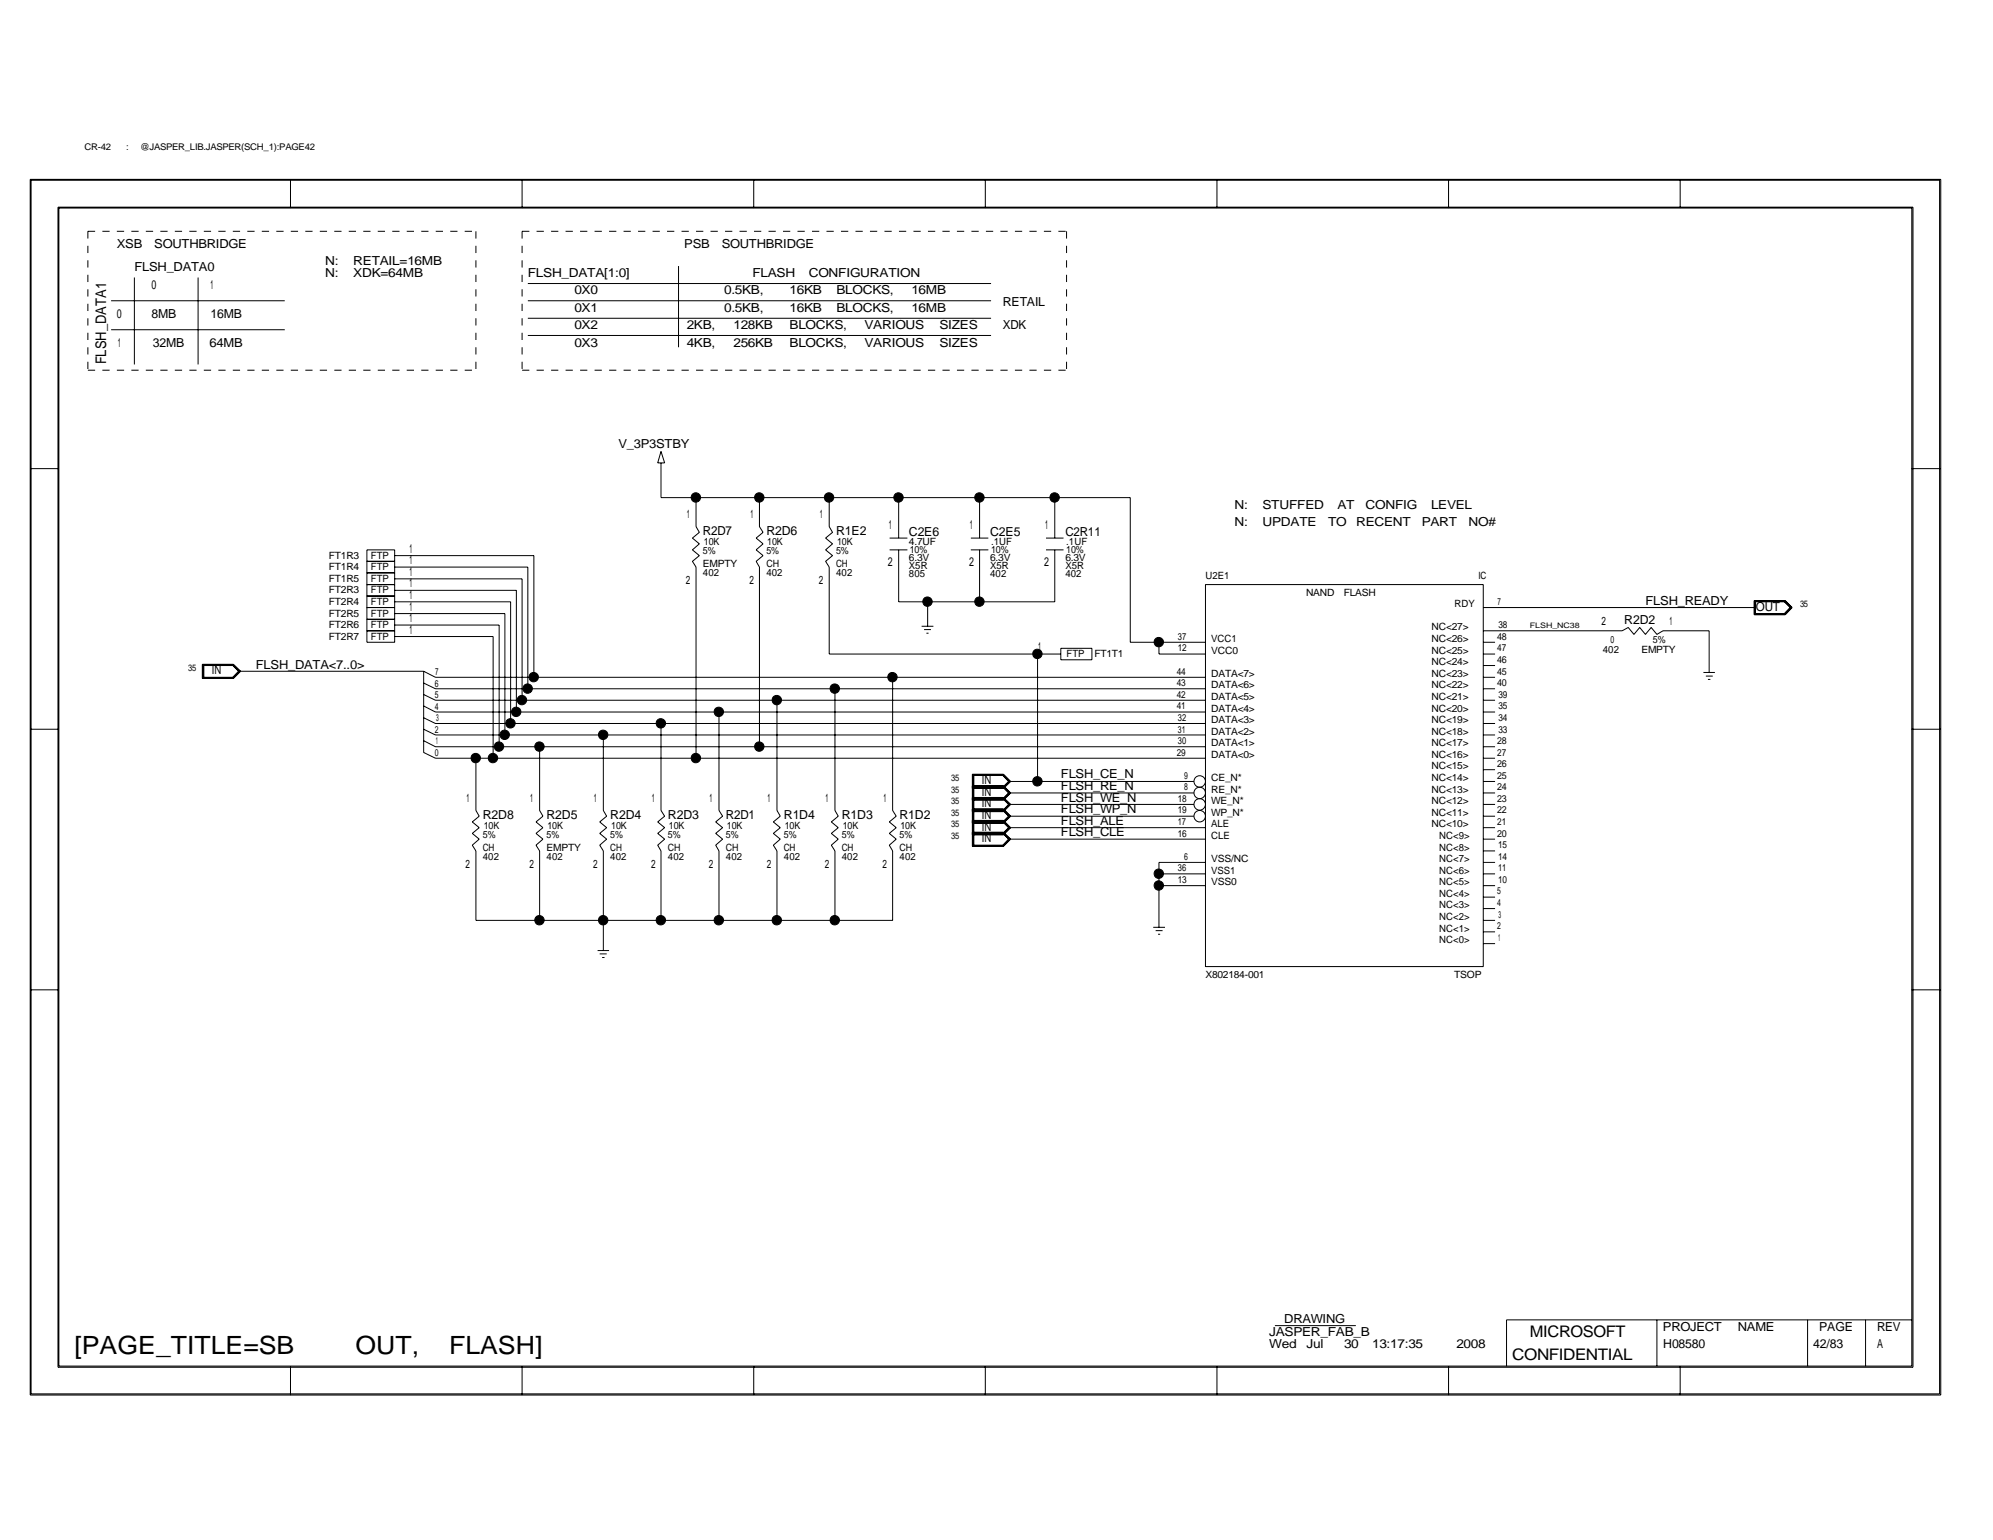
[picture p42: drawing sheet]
<svg xmlns="http://www.w3.org/2000/svg" width="279mm" height="216mm" viewBox="0 0 279 216" stroke-linecap="round" stroke-linejoin="round" font-family="sans-serif">
<defs><g id="words">
<g font-size="3.5">
<text x="10.5" y="189.8">[PAGE_TITLE=SB</text>
<text x="49.8" y="189.8">OUT,</text>
<text x="62.9" y="189.8">FLASH]</text>
</g>
<g font-size="2.2">
<text x="212" y="190.7">CONFIDENTIAL</text>
<text x="214.5" y="187.4">MICROSOFT</text>
</g>
<text font-size="2" x="14.9" y="51.1" transform="rotate(-90 14.9 51.1)">FLSH_DATA1</text>
<g font-size="1.7">
<text x="16.4" y="34.8">XSB</text>
<text x="21.6" y="34.8">SOUTHBRIDGE</text>
<text x="95.9" y="34.8">PSB</text>
<text x="101.2" y="34.8">SOUTHBRIDGE</text>
<text x="18.8" y="38">FLSH_DATA0</text>
<text x="21.3" y="40.5">0</text>
<text x="29.5" y="40.5">1</text>
<text x="45.6" y="37.2">N:</text>
<text x="45.6" y="38.8">N:</text>
<text x="49.5" y="37.2">RETAIL=16MB</text>
<text x="49.5" y="38.8">XDK=64MB</text>
<text x="74" y="38.8">FLSH_DATA[1:0]</text>
<text x="80.5" y="41.3">0X0</text>
<text x="101.5" y="41.3">0.5KB,</text>
<text x="105.5" y="38.8">FLASH</text>
<text x="110.7" y="41.3">16KB</text>
<text x="113.4" y="38.8">CONFIGURATION</text>
<text x="117.3" y="41.3">BLOCKS,</text>
<text x="127.8" y="41.3">16MB</text>
<text x="16.4" y="44.5">0</text>
<text x="21.3" y="44.5">8MB</text>
<text x="29.5" y="44.5">16MB</text>
<text x="80.5" y="46.1">0X2</text>
<text x="80.5" y="43.7">0X1</text>
<text x="96.3" y="46.1">2KB,</text>
<text x="101.5" y="43.7">0.5KB,</text>
<text x="102.8" y="46.1">128KB</text>
<text x="110.7" y="46.1">BLOCKS,</text>
<text x="110.7" y="43.7">16KB</text>
<text x="117.3" y="43.7">BLOCKS,</text>
<text x="121.2" y="46.1">VARIOUS</text>
<text x="127.8" y="43.7">16MB</text>
<text x="131.7" y="46.1">SIZES</text>
<text x="140.6" y="42.9">RETAIL</text>
<text x="140.6" y="46.1">XDK</text>
<text x="16.5" y="48.6">1</text>
<text x="21.4" y="48.6">32MB</text>
<text x="29.4" y="48.6">64MB</text>
<text x="80.5" y="48.6">0X3</text>
<text x="96.3" y="48.6">4KB,</text>
<text x="102.8" y="48.6">256KB</text>
<text x="110.7" y="48.6">BLOCKS,</text>
<text x="121.2" y="48.6">VARIOUS</text>
<text x="131.7" y="48.6">SIZES</text>
<text x="86.7" y="62.8">V_3P3STBY</text>
<text x="173.1" y="71.3">N:</text>
<text x="177" y="71.3">STUFFED</text>
<text x="187.5" y="71.3">AT</text>
<text x="191.4" y="71.3">CONFIG</text>
<text x="200.6" y="71.3">LEVEL</text>
<text x="57.4" y="77.5">1</text>
<text x="98.6" y="75.1">R2D7</text>
<text x="107.4" y="75.1">R2D6</text>
<text x="117.2" y="75.1">R1E2</text>
<text x="124.6" y="74.2">1</text>
<text x="127.4" y="75.2">C2E6</text>
<text x="136" y="74.2">1</text>
<text x="138.8" y="75.2">C2E5</text>
<text x="146.5" y="74.2">1</text>
<text x="149.4" y="75.2">C2R11</text>
<text x="173.1" y="73.7">N:</text>
<text x="177" y="73.7">UPDATE</text>
<text x="186.2" y="73.7">TO</text>
<text x="190.1" y="73.7">RECENT</text>
<text x="199.3" y="73.7">PART</text>
<text x="205.9" y="73.7">NO#</text>
<text x="57.4" y="79.1">1</text>
<text x="57.4" y="80.7">1</text>
<text x="57.4" y="82.3">1</text>
<text x="57.4" y="84">1</text>
<text x="124.5" y="79.4">2</text>
<text x="135.8" y="79.4">2</text>
<text x="146.4" y="79.4">2</text>
<text x="57.4" y="85.6">1</text>
<text x="57.4" y="87.2">1</text>
<text x="57.4" y="88.9">1</text>
<text x="227.7" y="87.5">R2D2</text>
<text x="230.7" y="84.8">FLSH_READY</text>
<text x="246.2" y="85.6">OUT</text>
<text x="29.7" y="94.5">IN</text>
<text x="35.9" y="93.7">FLSH_DATA&lt;7..0&gt;</text>
<text x="145.5" y="91.3">1</text>
<text x="137.6" y="113.2">IN</text>
<text x="137.6" y="111.5">IN</text>
<text x="137.6" y="109.9">IN</text>
<text x="148.7" y="110.7">FLSH_RE_N</text>
<text x="148.7" y="112.4">FLSH_WE_N</text>
<text x="148.7" y="109.1">FLSH_CE_N</text>
<text x="67.7" y="114.8">R2D8</text>
<text x="76.6" y="114.8">R2D5</text>
<text x="85.6" y="114.8">R2D4</text>
<text x="93.6" y="114.8">R2D3</text>
<text x="101.8" y="114.8">R2D1</text>
<text x="109.9" y="114.8">R1D4</text>
<text x="118" y="114.8">R1D3</text>
<text x="126.1" y="114.8">R1D2</text>
<text x="137.6" y="118.1">IN</text>
<text x="137.6" y="114.8">IN</text>
<text x="137.6" y="116.5">IN</text>
<text x="148.7" y="114">FLSH_WP_N</text>
<text x="148.7" y="117.3">FLSH_CLE</text>
<text x="148.7" y="115.6">FLSH_ALE</text>
<text x="180" y="185.4">DRAWING</text>
<text x="177.9" y="189">Wed</text>
<text x="177.9" y="187.4">JASPER_FAB_B</text>
<text x="183.2" y="189">Jul</text>
<text x="188.4" y="189">30</text>
<text x="192.4" y="189">13:17:35</text>
<text x="204.2" y="189">2008</text>
<text x="233.1" y="186.6">PROJECT</text>
<text x="233.2" y="189">H08580</text>
<text x="243.6" y="186.6">NAME</text>
<text x="254.2" y="189">42/83</text>
<text x="255" y="186.6">PAGE</text>
<text x="263.1" y="189">A</text>
<text x="263.1" y="186.6">REV</text>
</g>
<g font-size="1.6">
<text x="96.3" y="72.6">1</text>
<text x="105.2" y="72.6">1</text>
<text x="114.9" y="72.6">1</text>
<text x="96.1" y="81.9">2</text>
<text x="105.1" y="81.9">2</text>
<text x="114.8" y="81.9">2</text>
<text x="224.5" y="87.6">2</text>
<text x="234.1" y="87.6">1</text>
<text x="65.4" y="112.4">1</text>
<text x="74.3" y="112.4">1</text>
<text x="83.3" y="112.4">1</text>
<text x="91.4" y="112.4">1</text>
<text x="99.5" y="112.4">1</text>
<text x="107.6" y="112.4">1</text>
<text x="115.7" y="112.4">1</text>
<text x="123.9" y="112.4">1</text>
<text x="65.3" y="121.7">2</text>
<text x="74.2" y="121.7">2</text>
<text x="83.1" y="121.7">2</text>
<text x="91.3" y="121.7">2</text>
<text x="99.4" y="121.7">2</text>
<text x="107.5" y="121.7">2</text>
<text x="115.6" y="121.7">2</text>
<text x="123.7" y="121.7">2</text>
</g>
<g font-size="1.4">
<text x="98.6" y="77.7">5%</text>
<text x="98.7" y="76.4">10K</text>
<text x="107.4" y="77.7">5%</text>
<text x="107.6" y="76.4">10K</text>
<text x="117.2" y="77.7">5%</text>
<text x="117.3" y="76.4">10K</text>
<text x="127.4" y="76.4">4.7UF</text>
<text x="127.6" y="77.5">10%</text>
<text x="138.9" y="77.5">10%</text>
<text x="138.9" y="76.4">.1UF</text>
<text x="149.5" y="76.4">.1UF</text>
<text x="149.5" y="77.5">10%</text>
<text x="46.1" y="78.3">FT1R3</text>
<text x="46.1" y="80">FT1R4</text>
<text x="46.1" y="81.6">FT1R5</text>
<text x="46.1" y="83.2">FT2R3</text>
<text x="52" y="78.3">FTP</text>
<text x="52" y="80">FTP</text>
<text x="52" y="81.6">FTP</text>
<text x="52" y="83.2">FTP</text>
<text x="98.6" y="80.8">402</text>
<text x="98.6" y="79.5">EMPTY</text>
<text x="107.4" y="79.5">CH</text>
<text x="107.4" y="80.8">402</text>
<text x="117.2" y="79.5">CH</text>
<text x="117.2" y="80.8">402</text>
<text x="127.4" y="80.9">805</text>
<text x="127.4" y="79.8">X5R</text>
<text x="127.4" y="78.7">6.3V</text>
<text x="138.8" y="79.8">X5R</text>
<text x="138.8" y="80.9">402</text>
<text x="138.8" y="78.7">6.3V</text>
<text x="149.4" y="78.7">6.3V</text>
<text x="149.4" y="80.9">402</text>
<text x="149.4" y="79.8">X5R</text>
<text x="169" y="81.1">U2E1</text>
<text x="183.1" y="83.5">NAND</text>
<text x="188.4" y="83.5">FLASH</text>
<text x="207.3" y="81.1">IC</text>
<text x="46.1" y="84.8">FT2R4</text>
<text x="46.1" y="86.4">FT2R5</text>
<text x="46.1" y="88.1">FT2R6</text>
<text x="46.1" y="89.7">FT2R7</text>
<text x="52" y="84.8">FTP</text>
<text x="52" y="86.4">FTP</text>
<text x="52" y="88.1">FTP</text>
<text x="52" y="89.7">FTP</text>
<text x="165.1" y="89.7">37</text>
<text x="200.7" y="88.4">NC&lt;27&gt;</text>
<text x="203.9" y="85.1">RDY</text>
<text x="209.9" y="89.7">48</text>
<text x="209.9" y="84.8">7</text>
<text x="210.1" y="88.1">38</text>
<text x="61" y="94.6">7</text>
<text x="149.5" y="92.1">FTP</text>
<text x="153.4" y="92.1">FT1T1</text>
<text x="165" y="94.6">44</text>
<text x="165.1" y="91.3">12</text>
<text x="169.8" y="90">VCC1</text>
<text x="169.8" y="91.7">VCC0</text>
<text x="169.8" y="94.9">DATA&lt;7&gt;</text>
<text x="200.7" y="94.9">NC&lt;23&gt;</text>
<text x="200.7" y="93.3">NC&lt;24&gt;</text>
<text x="200.7" y="91.7">NC&lt;25&gt;</text>
<text x="200.7" y="90">NC&lt;26&gt;</text>
<text x="209.9" y="94.6">45</text>
<text x="209.9" y="92.9">46</text>
<text x="209.9" y="91.3">47</text>
<text x="224.7" y="91.5">402</text>
<text x="225.8" y="90.2">0</text>
<text x="230.1" y="91.5">EMPTY</text>
<text x="231.7" y="90.2">5%</text>
<text x="61" y="97.9">5</text>
<text x="61" y="99.5">4</text>
<text x="61" y="96.3">6</text>
<text x="61.1" y="101.1">3</text>
<text x="165" y="99.4">41</text>
<text x="165" y="97.8">42</text>
<text x="165" y="96.2">43</text>
<text x="165.1" y="101">32</text>
<text x="169.8" y="96.5">DATA&lt;6&gt;</text>
<text x="169.8" y="98.1">DATA&lt;5&gt;</text>
<text x="169.8" y="99.8">DATA&lt;4&gt;</text>
<text x="169.8" y="101.4">DATA&lt;3&gt;</text>
<text x="200.7" y="101.4">NC&lt;19&gt;</text>
<text x="200.7" y="99.8">NC&lt;20&gt;</text>
<text x="200.7" y="98.1">NC&lt;21&gt;</text>
<text x="200.7" y="96.5">NC&lt;22&gt;</text>
<text x="209.9" y="96.2">40</text>
<text x="210.1" y="101">34</text>
<text x="210.1" y="99.4">35</text>
<text x="210.1" y="97.8">39</text>
<text x="61" y="106">0</text>
<text x="61" y="102.7">2</text>
<text x="61.1" y="104.4">1</text>
<text x="165" y="105.9">29</text>
<text x="165.1" y="104.3">30</text>
<text x="165.1" y="102.7">31</text>
<text x="169.8" y="103">DATA&lt;2&gt;</text>
<text x="169.8" y="104.6">DATA&lt;1&gt;</text>
<text x="169.8" y="106.3">DATA&lt;0&gt;</text>
<text x="200.7" y="107.9">NC&lt;15&gt;</text>
<text x="200.7" y="106.3">NC&lt;16&gt;</text>
<text x="200.7" y="104.6">NC&lt;17&gt;</text>
<text x="200.7" y="103">NC&lt;18&gt;</text>
<text x="209.9" y="107.6">26</text>
<text x="209.9" y="105.9">27</text>
<text x="209.9" y="104.3">28</text>
<text x="210.1" y="102.7">33</text>
<text x="165.1" y="112.4">18</text>
<text x="166" y="109.2">9</text>
<text x="166" y="110.8">8</text>
<text x="169.8" y="112.7">WE_N*</text>
<text x="169.8" y="111.1">RE_N*</text>
<text x="169.8" y="109.5">CE_N*</text>
<text x="200.7" y="112.7">NC&lt;12&gt;</text>
<text x="200.7" y="111.1">NC&lt;13&gt;</text>
<text x="200.7" y="109.5">NC&lt;14&gt;</text>
<text x="209.9" y="112.4">23</text>
<text x="209.9" y="110.8">24</text>
<text x="209.9" y="109.2">25</text>
<text x="67.7" y="117.5">5%</text>
<text x="67.7" y="119.3">CH</text>
<text x="67.8" y="116.2">10K</text>
<text x="76.6" y="119.3">EMPTY</text>
<text x="76.6" y="117.5">5%</text>
<text x="76.8" y="116.2">10K</text>
<text x="85.6" y="117.5">5%</text>
<text x="85.6" y="119.3">CH</text>
<text x="85.7" y="116.2">10K</text>
<text x="93.6" y="119.3">CH</text>
<text x="93.6" y="117.5">5%</text>
<text x="93.8" y="116.2">10K</text>
<text x="101.8" y="117.5">5%</text>
<text x="101.8" y="119.3">CH</text>
<text x="101.9" y="116.2">10K</text>
<text x="109.9" y="119.3">CH</text>
<text x="109.9" y="117.5">5%</text>
<text x="110" y="116.2">10K</text>
<text x="118" y="117.5">5%</text>
<text x="118" y="119.3">CH</text>
<text x="118.2" y="116.2">10K</text>
<text x="126.1" y="119.3">CH</text>
<text x="126.1" y="117.5">5%</text>
<text x="126.2" y="116.2">10K</text>
<text x="165.1" y="115.7">17</text>
<text x="165.1" y="117.3">16</text>
<text x="165.1" y="114">19</text>
<text x="169.8" y="114.4">WP_N*</text>
<text x="169.8" y="116">ALE</text>
<text x="169.8" y="117.6">CLE</text>
<text x="200.7" y="116">NC&lt;10&gt;</text>
<text x="200.7" y="114.4">NC&lt;11&gt;</text>
<text x="201.8" y="119.3">NC&lt;8&gt;</text>
<text x="201.8" y="117.6">NC&lt;9&gt;</text>
<text x="209.9" y="117.3">20</text>
<text x="209.9" y="115.7">21</text>
<text x="209.9" y="114">22</text>
<text x="210" y="118.9">15</text>
<text x="67.7" y="120.5">402</text>
<text x="76.6" y="120.5">402</text>
<text x="85.6" y="120.5">402</text>
<text x="93.6" y="120.5">402</text>
<text x="101.8" y="120.5">402</text>
<text x="109.9" y="120.5">402</text>
<text x="118" y="120.5">402</text>
<text x="126.1" y="120.5">402</text>
<text x="165.1" y="123.8">13</text>
<text x="165.1" y="122.2">36</text>
<text x="166" y="120.5">6</text>
<text x="169.8" y="124.1">VSS0</text>
<text x="169.8" y="122.5">VSS1</text>
<text x="169.8" y="120.9">VSS/NC</text>
<text x="201.8" y="125.7">NC&lt;4&gt;</text>
<text x="201.8" y="124.1">NC&lt;5&gt;</text>
<text x="201.8" y="122.5">NC&lt;6&gt;</text>
<text x="201.8" y="120.9">NC&lt;7&gt;</text>
<text x="209.9" y="125.4">5</text>
<text x="210" y="123.8">10</text>
<text x="210" y="122.2">11</text>
<text x="210" y="120.5">14</text>
<text x="201.8" y="130.6">NC&lt;1&gt;</text>
<text x="201.8" y="129">NC&lt;2&gt;</text>
<text x="201.8" y="127.3">NC&lt;3&gt;</text>
<text x="209.9" y="130.3">2</text>
<text x="209.9" y="127">4</text>
<text x="210" y="131.9">1</text>
<text x="210.1" y="128.7">3</text>
<text x="169" y="137.1">X802184-001</text>
<text x="201.8" y="132.2">NC&lt;0&gt;</text>
<text x="203.9" y="137.1">TSOP</text>
</g>
<g font-size="1.3">
<text x="11.9" y="21">CR-42</text>
<text x="17.7" y="21">:</text>
<text x="19.6" y="21">@JASPER_LIB.JASPER(SCH_1):PAGE42</text>
<text x="252.3" y="85.1">35</text>
<text x="26.4" y="94.1">35</text>
<text x="133.3" y="111.1">35</text>
<text x="133.3" y="112.7">35</text>
<text x="133.3" y="109.5">35</text>
<text x="133.3" y="114.4">35</text>
<text x="133.3" y="117.6">35</text>
<text x="133.3" y="116">35</text>
</g>
<text font-size="1.1" x="214.5" y="88.1">FLSH_NC38</text>
</g></defs>
<path d="M12.3 32.4v19.5M12.3 32.4h54.4M66.7 32.4v19.5M73.2 32.4h76.3M73.2 32.4v19.5M149.5 32.4v19.5M12.3 51.9h54.4M73.2 51.9h76.3" fill="none" stroke="#000" stroke-width=".14" stroke-dasharray="1 1 1 1 1 1 1 1" stroke-linecap="butt"/>
<g fill="none" stroke="#000" stroke-width=".14">
<path d="M4.2 25.1h267.9v170.5h-267.9zM4.4 25.3h267.5v170.1h-267.5zM8.1 29h260.1v162.7h-260.1zM8.3 29.2h259.7v162.3h-259.7zM18.8 38.9v12.2M27.8 38.9v12.2M40.7 25.1v4.1M73.2 25.1v4.1M74 39.8h64.9M95.1 37.3v11.4M105.7 25.1v4.1M138.1 25.1v4.1"/>
<path d="M170.6 25.1v4.1M203.1 25.1v4.1M235.5 25.1v4.1M15.6 42.2h24.3M15.6 46.2h24.3M74 42.2h64.9M74 44.6h64.9M74 47h64.9M4.2 65.7h4.1M51.4 77.1h3.9v12.9h-3.9zM51.4 78.7h3.9M55.3 79.5h18.7v17.1"/>
<path d="M55.3 77.9h19.5v17.1M92.7 64.9v4.9h65.8v20.2h10.5M92.7 63.3l.5 1.6h-1zM97.6 69.8v4l.4 .8-.9 .8 .9 .8-.9 .9 .9 .8-.9 .8 .5 .8v26.8M106.5 69.8v4l.5 .8-1 .8 1 .8-1 .9 1 .8-1 .8 .5 .8v25.2M116.2 69.8v4l.5 .8-1 .8 1 .8-1 .9 1 .8-1 .8 .5 .8v12.2h32.5M124.7 77.1h2.5M124.7 75.4h2.5M126 77.1v7.3h21.9v-7.3M126 69.8v5.6M136.1 77.1h2.5M136.1 75.4h2.5"/>
<path d="M137.3 69.8v5.6M137.3 77.1v7.3M146.6 77.1h2.5M146.6 75.4h2.5M147.9 69.8v5.6M268 65.7h4.1M28.4 93.1h4.3l1 1-1 1h-4.3zM28.4 93.2h4.3l.9 .9-.9 1h-4.3zM28.5 93.3h4.1l.9 .8-.9 .9h-4.1zM28.6 93.3h4l.8 .8-.8 .9h-4zM33.4 94.1h26M51.4 85.2h3.9"/>
<path d="M51.4 82h3.9M51.4 88.4h3.9M51.4 86.8h3.9M51.4 83.6h3.9M51.4 80.3h3.9M55.3 86h15.5v17M55.3 84.4h16.3v17M55.3 89.2h13.8v17.1M55.3 87.6h14.7v17.1M55.3 82.8h17.1v17M55.3 81.2h17.9v17M59.4 94.1v11.4l1.6 .8h108"/>
<path d="M59.4 94.1l1.6 .9h108M59.4 95.8l1.6 .8h108M59.4 97.4l1.6 .8h108M59.4 99l1.6 .8h108M100.8 99.8v13.8l.5 .8-1 .8 1 .8-1 .8 1 .8-1 .9 .5 .8v9.7M108.9 98.2v15.4l.5 .8-1 .8 1 .8-1 .8 1 .8-1 .9 .5 .8v9.7M117.1 96.6v17l.4 .8-1 .8 1 .8-1 .8 1 .8-1 .9 .6 .8v9.7M125.1 95v18.6l.5 .8-.9 .8 .9 .8-.9 .8 .9 .8-.9 .9 .4 .8v9.7h-58.4v-9.7l-.5-.8 1-.9-1-.8 1-.8-1-.8 1-.8-.5-.8v-7.3M129.2 87.8h1.7M129.5 88.3h1M129.9 88.8h.3M130 84.4v3.4"/>
<path d="M145.5 91.7v17.9M148.7 90.9h4.4v1.6h-4.4zM162.5 90v1.7h6.5M169 82h38.9v53.5h-38.9zM207.9 85.2h38.2M207.9 95h1.7M207.9 93.3h1.7M207.9 88.4h19.5l.9-.4 .8 .9 .8-.9 .8 .9 .8-.9 .8 .9 .8-.5h6.5v5.9M207.9 90h1.7M207.9 91.7h1.7M207.9 96.6h1.7M207.9 98.2h1.7"/>
<path d="M207.9 99.8h1.7M238.8 94.3h1.6M239.1 94.8h1M239.4 95.2h.4M245.9 84.2h4.4l.9 1-.9 1h-4.4zM246 84.2h4.2l1 1-1 .9h-4.2zM246 84.3h4.2l.9 .9-.9 .9h-4.2zM246.1 84.4h4l.9 .8-.9 .8h-4zM4.2 102.2h4.1M59.4 103.8l1.6 .9h108M59.4 102.2l1.6 .8h108M59.4 100.6l1.6 .8h108"/>
<path d="M75.6 104.7v8.9l.5 .8-1 .8 1 .8-1 .8 1 .8-1 .9 .5 .8v9.7M84.6 103v10.6l.4 .8-.9 .8 .9 .8-.9 .8 .9 .8-.9 .9 .5 .8v14M92.7 101.4v12.2l.5 .8-1 .8 1 .8-1 .8 1 .8-1 .9 .5 .8v9.7M136.3 110.5h4.4l1-.9-1-1.1h-4.4v10.2h4.4l1-1.1-1-.9h-4.4M136.3 110.2h4.4l1 1-1 1h-4.4M136.3 111.8h4.4l1 1-1 1h-4.4M136.3 115h4.4l1 1-1 1.1h-4.4M136.3 113.4h4.4l1 1-1 1h-4.4M136.4 110.5h4.2l1-.9-1-1h-4.2v10h4.2l1-1-1-.9h-4.2M136.4 110.2h4.2l1 1-1 .9h-4.2M136.4 111.8h4.2l1 1-1 .9h-4.2M136.4 115.1h4.2l1 .9-1 1h-4.2"/>
<path d="M136.4 113.5h4.2l1 .9-1 1h-4.2M136.4 110.4h4.2l.9-.8-.9-.9h-4.2v9.8h4.2l.9-.9-.9-.8h-4.2M136.4 110.3h4.2l.9 .9-.9 .9h-4.2M136.4 111.9h4.2l.9 .9-.9 .9h-4.2M136.4 115.1h4.2l.9 .9-.9 .9h-4.2M136.4 113.5h4.2l.9 .9-.9 .9h-4.2M136.5 110.4h4.1M136.5 112h4.1M136.5 113.6h4.1M136.5 116.8h4.1M136.5 115.2h4.1M140.6 110.4l.8 .8"/>
<path d="M140.6 112l.8 .8M140.6 115.2l.8 .8M140.6 113.6l.8 .8M140.6 116.8l.8 .8M141.4 109.6l-.8 .8M141.4 109.6l-.8-.9h-4.1v9.8h4.1l.8-.9M141.4 109.6h26M141.4 111.2l-.8 .8M141.4 111.2h26M141.4 112.8l-.8 .8M141.4 112.8h26M141.4 116l-.8 .8"/>
<path d="M141.4 116h27.6M141.4 114.4l-.8 .8M141.4 114.4h26M141.4 117.6h27.6M207.9 104.7h1.7M207.9 103h1.7M207.9 106.3h1.7M207.9 109.6h1.7M207.9 111.2h1.7M207.9 112.8h1.7M207.9 116h1.7M207.9 114.4h1.7"/>
<path d="M207.9 117.6h1.7M207.9 101.4h1.7M207.9 107.9h1.7M207.9 119.3h1.7M268 102.2h4.1M4.2 138.8h4.1M83.8 133.3h1.6M84.1 133.7h.9M84.4 134.2h.4M161.7 130h1.6M162 130.5h1M162.3 131h.3"/>
<path d="M162.5 124.2h6.5M162.5 122.5h6.5M169 120.9h-6.5v9.1M207.9 120.9h1.7M207.9 124.2h1.7M207.9 122.5h1.7M207.9 125.8h1.7M207.9 127.4h1.7M207.9 129h1.7M207.9 130.6h1.7M207.9 132.3h1.7M268 138.8h4.1"/>
<path d="M40.7 191.5v4.1M73.2 191.5v4.1M105.7 191.5v4.1M138.1 191.5v4.1M170.6 191.5v4.1M178.7 185.8h11.4M203.1 191.5v4.1M232.3 185v6.5M235.5 191.5v4.1M253.4 185v6.5M261.5 185v6.5M268 185h-56.8v6.5"/>
<circle cx="97.6" cy="69.7" r=".66"/>
<circle cx="106.4" cy="69.7" r=".66"/>
<circle cx="116.2" cy="69.7" r=".66"/>
<circle cx="126" cy="69.7" r=".66"/>
<circle cx="137.3" cy="69.7" r=".66"/>
<circle cx="147.8" cy="69.7" r=".66"/>
<circle cx="72.4" cy="99.8" r=".66"/>
<circle cx="73.2" cy="98.1" r=".66"/>
<circle cx="74" cy="96.5" r=".66"/>
<circle cx="74.8" cy="94.9" r=".66"/>
<circle cx="100.8" cy="99.8" r=".66"/>
<circle cx="108.9" cy="98.1" r=".66"/>
<circle cx="117" cy="96.5" r=".66"/>
<circle cx="125.1" cy="94.9" r=".66"/>
<circle cx="130" cy="84.3" r=".66"/>
<circle cx="137.3" cy="84.3" r=".66"/>
<circle cx="145.4" cy="91.7" r=".66"/>
<circle cx="162.4" cy="90" r=".66"/>
<circle cx="66.7" cy="106.3" r=".66"/>
<circle cx="69.1" cy="106.3" r=".66"/>
<circle cx="69.9" cy="104.7" r=".66"/>
<circle cx="70.8" cy="103" r=".66"/>
<circle cx="71.6" cy="101.4" r=".66"/>
<circle cx="75.6" cy="104.7" r=".66"/>
<circle cx="84.6" cy="103" r=".66"/>
<circle cx="92.6" cy="101.4" r=".66"/>
<circle cx="97.6" cy="106.3" r=".66"/>
<circle cx="106.4" cy="104.7" r=".66"/>
<circle cx="145.4" cy="109.5" r=".66"/>
<circle cx="168.2" cy="111.2" r=".81"/>
<circle cx="168.2" cy="112.8" r=".81"/>
<circle cx="168.2" cy="114.4" r=".81"/>
<circle cx="168.2" cy="109.6" r=".81"/>
<circle cx="75.6" cy="129" r=".66"/>
<circle cx="84.6" cy="129" r=".66"/>
<circle cx="92.6" cy="129" r=".66"/>
<circle cx="100.8" cy="129" r=".66"/>
<circle cx="108.9" cy="129" r=".66"/>
<circle cx="117" cy="129" r=".66"/>
<circle cx="162.4" cy="122.5" r=".66"/>
<circle cx="162.4" cy="124.1" r=".66"/>
</g>
<g fill="#000">
<circle cx="97.6" cy="69.7" r=".66"/>
<circle cx="106.4" cy="69.7" r=".66"/>
<circle cx="116.2" cy="69.7" r=".66"/>
<circle cx="126" cy="69.7" r=".66"/>
<circle cx="137.3" cy="69.7" r=".66"/>
<circle cx="147.8" cy="69.7" r=".66"/>
<circle cx="72.4" cy="99.8" r=".66"/>
<circle cx="73.2" cy="98.1" r=".66"/>
<circle cx="74" cy="96.5" r=".66"/>
<circle cx="74.8" cy="94.9" r=".66"/>
<circle cx="100.8" cy="99.8" r=".66"/>
<circle cx="108.9" cy="98.1" r=".66"/>
<circle cx="117" cy="96.5" r=".66"/>
<circle cx="125.1" cy="94.9" r=".66"/>
<circle cx="130" cy="84.3" r=".66"/>
<circle cx="137.3" cy="84.3" r=".66"/>
<circle cx="145.4" cy="91.7" r=".66"/>
<circle cx="162.4" cy="90" r=".66"/>
<circle cx="66.7" cy="106.3" r=".66"/>
<circle cx="69.1" cy="106.3" r=".66"/>
<circle cx="69.9" cy="104.7" r=".66"/>
<circle cx="70.8" cy="103" r=".66"/>
<circle cx="71.6" cy="101.4" r=".66"/>
<circle cx="75.6" cy="104.7" r=".66"/>
<circle cx="84.6" cy="103" r=".66"/>
<circle cx="92.6" cy="101.4" r=".66"/>
<circle cx="97.6" cy="106.3" r=".66"/>
<circle cx="106.4" cy="104.7" r=".66"/>
<circle cx="145.4" cy="109.5" r=".66"/>
<circle cx="75.6" cy="129" r=".66"/>
<circle cx="84.6" cy="129" r=".66"/>
<circle cx="92.6" cy="129" r=".66"/>
<circle cx="100.8" cy="129" r=".66"/>
<circle cx="108.9" cy="129" r=".66"/>
<circle cx="117" cy="129" r=".66"/>
<circle cx="162.4" cy="122.5" r=".66"/>
<circle cx="162.4" cy="124.1" r=".66"/>
</g>
<use href="#words"/>
</svg>
